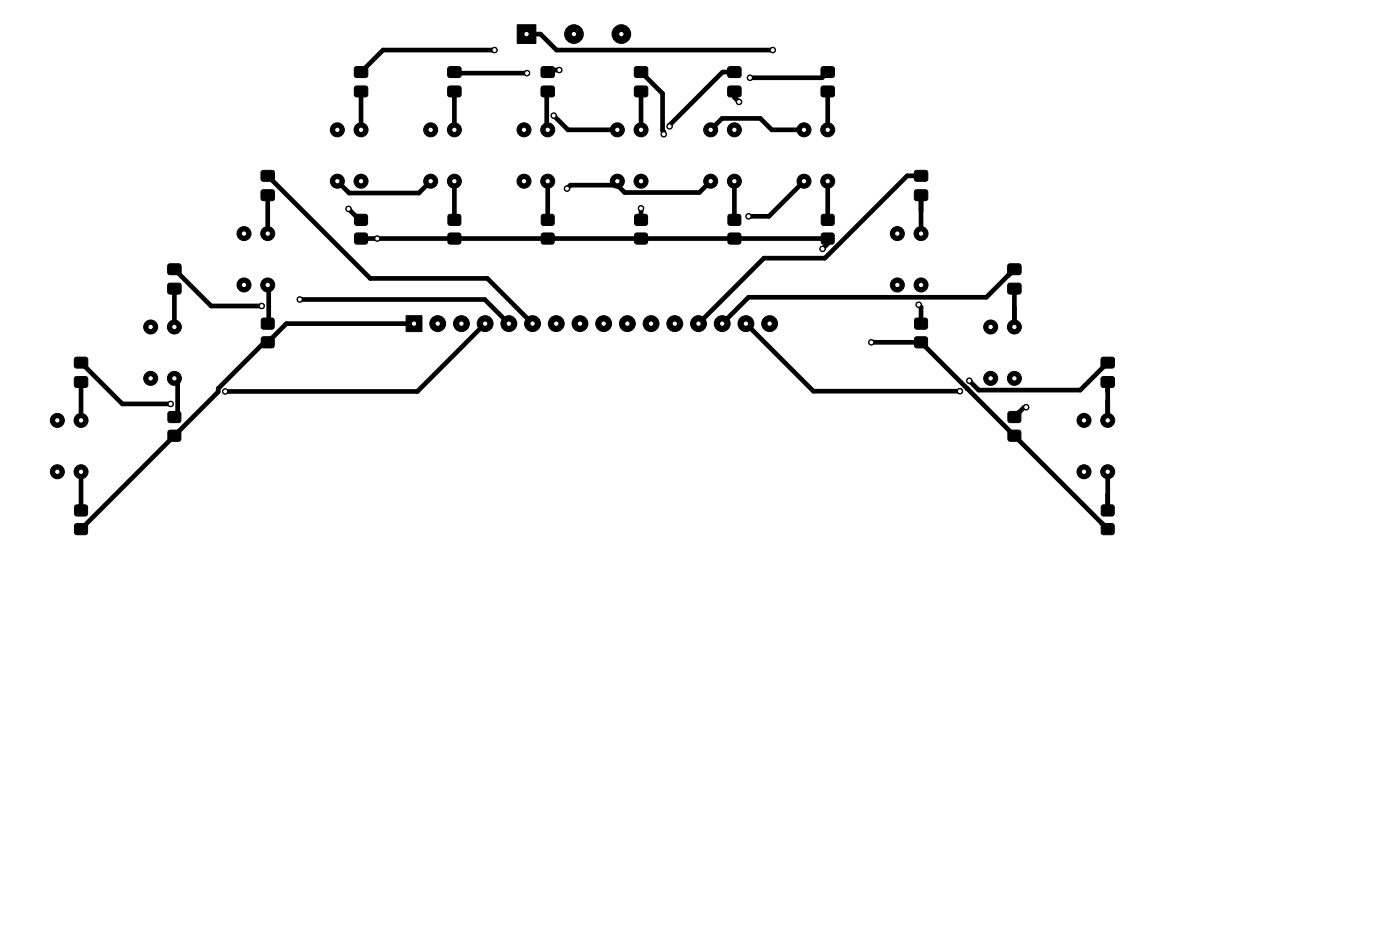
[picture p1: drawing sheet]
<svg xmlns="http://www.w3.org/2000/svg" width="150mm" height="100mm" viewBox="0 0 150 100" stroke-linecap="round" stroke-linejoin="round" font-family="sans-serif">
<g fill="#000" stroke="#000" stroke-width=".11">
<path d="M28 18.3l.2-.1h1l.1 .1 .1 .2-.1 .8-.1 .1h-1l-.2-.1v-.1zM38 9.3l.2-.1h1l.1 .1 .1 .2-.1 .8-.1 .1h-1l-.2-.1v-.2zM38 7.2l.2-.1h1l.1 .1 .1 .2-.1 .8-.1 .1h-1l-.2-.1v-.1zM48 9.3l.2-.1h1l.1 .1 .1 .2-.1 .8-.1 .1h-1l-.2-.1v-.2zM48 7.2l.2-.1h1l.1 .1 .1 .2-.1 .8-.1 .1h-1l-.2-.1v-.1zM55.4 2.7h2v2h-2zM58 9.3l.2-.1h1l.1 .1 .1 .2-.1 .8-.1 .1h-1l-.2-.1v-.2zM58 7.2l.2-.1h1l.1 .1 .1 .2-.1 .8-.1 .1h-1l-.2-.1v-.1zM68 9.3l.2-.1h1l.1 .1 .1 .2-.1 .8-.1 .1h-1l-.2-.1v-.2zM68 7.2l.2-.1h1l.1 .1 .1 .2-.1 .8-.1 .1h-1l-.2-.1v-.1zM78 9.3l.2-.1h1l.1 .1 .1 .2-.1 .8-.1 .1h-1l-.2-.1v-.2zM78 7.2l.2-.1h1l.1 .1 .1 .2-.1 .8-.1 .1h-1l-.2-.1v-.1z"/>
<path d="M88 9.3l.2-.1h1l.1 .1 .1 .2-.1 .8-.1 .1h-1l-.2-.1v-.2zM88 7.2l.2-.1h1l.1 .1 .1 .2-.1 .8-.1 .1h-1l-.2-.1v-.1zM98 18.3l.2-.1h1l.1 .1 .1 .2-.1 .8-.1 .1h-1l-.2-.1v-.1zM8 38.3l.2-.1h1l.1 .1 .1 .2-.1 .8-.1 .1h-1l-.2-.1v-.1zM18 30.4l.2-.1h1l.1 .1 .1 .2-.1 .8-.1 .1h-1l-.2-.1v-.2zM18 28.3l.2-.1h1l.1 .1 .1 .2-.1 .8-.1 .1h-1l-.2-.1v-.1zM28 20.4l.2-.1h1l.1 .1 .1 .2-.1 .8-.1 .1h-1l-.2-.1v-.2zM28.1 36.1h.1h.9h.2l.1 .2-.1 .9-.2 .1h-.9l-.1-.1-.1-.2zM28.1 34.1h.1h.9h.2l.1 .2-.1 .9-.2 .1h-.9l-.1-.1-.1-.2zM38.1 25l.1-.1h.9l.2 .1 .1 .2-.1 .9h-.2h-.9h-.1l-.1-.2zM38.1 23l.1-.1h.9l.2 .1 .1 .2-.1 .9h-.2h-.9h-.1l-.1-.2zM43.5 33.8h1.7v1.7h-1.7z"/>
<path d="M48.1 25l.1-.1h.9l.2 .1 .1 .2-.1 .9h-.2h-.9h-.1l-.1-.2zM48.1 23l.1-.1h.9l.2 .1 .1 .2-.1 .9h-.2h-.9h-.1l-.1-.2zM58.1 25l.1-.1h.9l.2 .1 .1 .2-.1 .9h-.2h-.9h-.1l-.1-.2zM58.1 23l.1-.1h.9l.2 .1 .1 .2-.1 .9h-.2h-.9h-.1l-.1-.2zM68.1 25l.1-.1h.9l.2 .1 .1 .2-.1 .9h-.2h-.9h-.1l-.1-.2zM68.1 23l.1-.1h.9l.2 .1 .1 .2-.1 .9h-.2h-.9h-.1l-.1-.2zM78.1 25l.1-.1h.9l.2 .1 .1 .2-.1 .9h-.2h-.9h-.1l-.1-.2zM78.1 23l.1-.1h.9l.2 .1 .1 .2-.1 .9h-.2h-.9h-.1l-.1-.2zM88.1 25l.1-.1h.9l.2 .1 .1 .2-.1 .9h-.2h-.9h-.1l-.1-.2zM88.1 23l.1-.1h.9l.2 .1 .1 .2-.1 .9h-.2h-.9h-.1l-.1-.2zM98 20.4l.2-.1h1l.1 .1 .1 .2-.1 .8-.1 .1h-1l-.2-.1v-.2zM98.1 36.1h.1h.9h.2l.1 .2-.1 .9-.2 .1h-.9l-.1-.1-.1-.2z"/>
<path d="M98.1 34.1h.1h.9h.2l.1 .2-.1 .9-.2 .1h-.9l-.1-.1-.1-.2zM108 30.4l.2-.1h1l.1 .1 .1 .2-.1 .8-.1 .1h-1l-.2-.1v-.2zM108 28.3l.2-.1h1l.1 .1 .1 .2-.1 .8-.1 .1h-1l-.2-.1v-.1zM118 38.3l.2-.1h1l.1 .1 .1 .2-.1 .8-.1 .1h-1l-.2-.1v-.1zM8 40.4l.2-.1h1l.1 .1 .1 .2-.1 .8-.1 .1h-1l-.2-.1v-.2zM8.1 56.1h.1h.9h.2l.1 .2-.1 .9-.2 .1h-.9l-.1-.1-.1-.2zM8.1 54.1h.1h.9h.2l.1 .2-.1 .9-.2 .1h-.9l-.1-.1-.1-.2zM18.1 46.1h.1h.9h.2l.1 .2-.1 .9-.2 .1h-.9l-.1-.1-.1-.2zM18.1 44.1h.1h.9h.2l.1 .2-.1 .9-.2 .1h-.9l-.1-.1-.1-.2zM108.1 46.1h.1h.9h.2l.1 .2-.1 .9-.2 .1h-.9l-.1-.1-.1-.2zM108.1 44.1h.1h.9h.2l.1 .2-.1 .9-.2 .1h-.9l-.1-.1-.1-.2zM118 40.4l.2-.1h1l.1 .1 .1 .2-.1 .8-.1 .1h-1l-.2-.1v-.2z"/>
<path d="M118.1 56.1h.1h.9h.2l.1 .2-.1 .9-.2 .1h-.9l-.1-.1-.1-.2zM118.1 54.1h.1h.9h.2l.1 .2-.1 .9-.2 .1h-.9l-.1-.1-.1-.2z"/>
<circle cx="36.1" cy="19.4" r=".75"/>
<circle cx="36.1" cy="13.9" r=".75"/>
<circle cx="38.7" cy="19.4" r=".75"/>
<circle cx="38.7" cy="13.9" r=".75"/>
<circle cx="46.1" cy="19.4" r=".75"/>
<circle cx="46.1" cy="13.9" r=".75"/>
<circle cx="48.7" cy="19.4" r=".75"/>
<circle cx="48.7" cy="13.9" r=".75"/>
<circle cx="53" cy="5.4" r=".3"/>
<circle cx="56.1" cy="19.4" r=".75"/>
<circle cx="56.1" cy="13.9" r=".75"/>
<circle cx="56.5" cy="7.8" r=".3"/>
<circle cx="58.7" cy="19.4" r=".75"/>
<circle cx="58.7" cy="13.9" r=".75"/>
<circle cx="59.3" cy="12.4" r=".3"/>
<circle cx="59.9" cy="7.5" r=".3"/>
<circle cx="61.5" cy="3.7" r="1"/>
<circle cx="66.1" cy="19.4" r=".75"/>
<circle cx="66.1" cy="13.9" r=".75"/>
<circle cx="66.6" cy="3.7" r="1"/>
<circle cx="68.7" cy="19.4" r=".75"/>
<circle cx="68.7" cy="13.9" r=".75"/>
<circle cx="71.1" cy="14.4" r=".3"/>
<circle cx="71.7" cy="13.5" r=".3"/>
<circle cx="76.1" cy="19.4" r=".75"/>
<circle cx="76.1" cy="13.9" r=".75"/>
<circle cx="78.7" cy="19.4" r=".75"/>
<circle cx="78.7" cy="13.9" r=".75"/>
<circle cx="79.2" cy="10.9" r=".3"/>
<circle cx="80.4" cy="8.3" r=".3"/>
<circle cx="82.8" cy="5.4" r=".3"/>
<circle cx="86.1" cy="19.4" r=".75"/>
<circle cx="86.1" cy="13.9" r=".75"/>
<circle cx="88.7" cy="19.4" r=".75"/>
<circle cx="88.7" cy="13.9" r=".75"/>
<circle cx="16.1" cy="35" r=".75"/>
<circle cx="18.7" cy="35" r=".75"/>
<circle cx="26.1" cy="25" r=".75"/>
<circle cx="26.1" cy="30.5" r=".75"/>
<circle cx="28" cy="32.8" r=".3"/>
<circle cx="28.7" cy="25" r=".75"/>
<circle cx="28.7" cy="30.5" r=".75"/>
<circle cx="32.1" cy="32.1" r=".3"/>
<circle cx="37.3" cy="22.4" r=".3"/>
<circle cx="40.4" cy="25.5" r=".3"/>
<circle cx="46.9" cy="34.7" r=".85"/>
<circle cx="49.4" cy="34.7" r=".85"/>
<circle cx="52" cy="34.7" r=".85"/>
<circle cx="54.5" cy="34.7" r=".85"/>
<circle cx="57.1" cy="34.7" r=".85"/>
<circle cx="59.6" cy="34.7" r=".85"/>
<circle cx="60.7" cy="20.2" r=".3"/>
<circle cx="62.1" cy="34.7" r=".85"/>
<circle cx="64.7" cy="34.7" r=".85"/>
<circle cx="67.2" cy="34.7" r=".85"/>
<circle cx="68.7" cy="22.3" r=".3"/>
<circle cx="69.8" cy="34.7" r=".85"/>
<circle cx="72.3" cy="34.7" r=".85"/>
<circle cx="74.8" cy="34.7" r=".85"/>
<circle cx="77.4" cy="34.7" r=".85"/>
<circle cx="79.9" cy="34.7" r=".85"/>
<circle cx="80.2" cy="23.2" r=".3"/>
<circle cx="82.5" cy="34.7" r=".85"/>
<circle cx="88.1" cy="26.6" r=".3"/>
<circle cx="93.4" cy="36.7" r=".3"/>
<circle cx="96.1" cy="25" r=".75"/>
<circle cx="96.1" cy="30.5" r=".75"/>
<circle cx="98.4" cy="32.6" r=".3"/>
<circle cx="98.7" cy="25" r=".75"/>
<circle cx="98.7" cy="30.5" r=".75"/>
<circle cx="106.1" cy="35" r=".75"/>
<circle cx="108.7" cy="35" r=".75"/>
<circle cx="6.1" cy="45" r=".75"/>
<circle cx="6.1" cy="50.5" r=".75"/>
<circle cx="8.7" cy="45" r=".75"/>
<circle cx="8.7" cy="50.5" r=".75"/>
<circle cx="16.1" cy="40.5" r=".75"/>
<circle cx="18.3" cy="43.2" r=".3"/>
<circle cx="18.7" cy="40.5" r=".75"/>
<circle cx="24.1" cy="41.9" r=".3"/>
<circle cx="102.8" cy="41.9" r=".3"/>
<circle cx="103.9" cy="40.8" r=".3"/>
<circle cx="106.1" cy="40.5" r=".75"/>
<circle cx="108.7" cy="40.5" r=".75"/>
<circle cx="109.9" cy="43.6" r=".3"/>
<circle cx="116.1" cy="45" r=".75"/>
<circle cx="116.1" cy="50.5" r=".75"/>
<circle cx="118.7" cy="45" r=".75"/>
<circle cx="118.7" cy="50.5" r=".75"/>
</g>
<g fill="none" stroke="#000" stroke-width=".5">
<path d="M28.7 18.8l11 11h12.5l4.9 4.9M36.1 19.4l1.3 1.3h7.5l1.2-1.3M38.7 9.8v4.1M48.7 7.7l.1 .1h7.7M48.7 9.8v4.1M48.7 19.4v4.1M53 5.4h-12l-2.3 2.3M56.4 3.7h1.5l1.7 1.7h23.2M58.7 9.8l-.1 .1v3.9l.1 .1M58.7 19.4v4.1M59.3 12.4l1.6 1.5h5.2M59.9 7.5h-1l-.2 .2"/>
<path d="M66.1 19.4v.4M66.1 19.8h-5l-.4 .4M68.7 7.7l2.3 2.3v4l.1 .1v.3M68.7 9.8v4.1M76.1 19.4l-1.2 1.2h-8l-.8-.8M76.1 13.9l1.3-1.2h4.1l1.2 1.2h3.4M78.7 9.8v.6l.5 .5M78.7 19.4v4.1M78.7 7.7h-1.3l-5.7 5.7v.1M86.1 19.4l-3.7 3.8h-2.2M88.7 7.7l-.6 .6h-7.7M88.7 9.8v4.1"/>
<path d="M88.7 19.4v4.1M98.7 18.8h-1.5l-8.8 8.8h-6.5l-7.1 7.1M8.7 38.8l4.4 4.4h5.2M18.7 30.9v4.1M18.7 28.8l3.9 4h5.4M28.7 20.9v4.1M28.7 30.5l.1 .1v3.9l-.1 .2M32.1 32.1h19.8l2.6 2.6M37.3 22.4l1.2 1.1h.2M38.7 25.5h50v.6l-.6 .5M44.4 34.7h-13.7l-2 2h-.4l-4.9 4.9v.4l-14.7 14.7M52 34.7l-7.3 7.2h-20.6"/>
<path d="M68.7 22.3h.1M68.7 22.3v1.2M79.9 34.7l7.3 7.2h15.6M93.4 36.7h5.3M98.4 32.6l.3 .3v1.8M98.7 20.9v4.1M98.7 36.7h.1M98.7 36.7l19.3 19.3M108.7 28.8l-3 3h-25.5l-2.8 2.9M108.7 30.9v4.1M118.7 38.8l-3 3h-10.8l-1-1M8.7 40.9v4.1"/>
<path d="M8.7 50.5v4.2M18.7 40.5l.3 .4v3.4l-.3 .4M102.8 41.9h.1M103.6 41.6h.1M108.7 44.7h.1M109.9 43.6h-.2l-1 1.1M118 56l.7 .7M118 56h.1M118.7 40.9v4.1M118.7 50.5v4.2"/>
</g>
<g fill="#fff" stroke="#fff" stroke-width=".11">
<circle cx="24.1" cy="41.9" r=".15"/>
<circle cx="18.3" cy="43.2" r=".15"/>
<circle cx="28" cy="32.8" r=".15"/>
<circle cx="32.1" cy="32.1" r=".15"/>
<circle cx="53" cy="5.4" r=".15"/>
<circle cx="56.5" cy="7.8" r=".15"/>
<circle cx="59.9" cy="7.5" r=".15"/>
<circle cx="71.1" cy="14.4" r=".15"/>
<circle cx="79.2" cy="10.9" r=".15"/>
<circle cx="71.7" cy="13.5" r=".15"/>
<circle cx="80.4" cy="8.3" r=".15"/>
<circle cx="103.9" cy="40.8" r=".15"/>
<circle cx="102.8" cy="41.9" r=".15"/>
<circle cx="82.8" cy="5.4" r=".15"/>
<circle cx="60.7" cy="20.2" r=".15"/>
<circle cx="80.2" cy="23.2" r=".15"/>
<circle cx="93.4" cy="36.7" r=".15"/>
<circle cx="88.1" cy="26.6" r=".15"/>
<circle cx="40.4" cy="25.5" r=".15"/>
<circle cx="37.3" cy="22.4" r=".15"/>
<circle cx="68.7" cy="22.3" r=".15"/>
<circle cx="59.3" cy="12.4" r=".15"/>
<circle cx="98.4" cy="32.6" r=".15"/>
<circle cx="109.9" cy="43.6" r=".15"/>
<circle cx="45" cy="12" r=".18"/>
<circle cx="49.3" cy="16.7" r=".17"/>
<circle cx="45.5" cy="16.7" r=".17"/>
<circle cx="48.7" cy="19.4" r=".17"/>
<circle cx="46.1" cy="19.4" r=".17"/>
<circle cx="48.7" cy="13.9" r=".17"/>
<circle cx="46.1" cy="13.9" r=".17"/>
<circle cx="23.9" cy="53.7" r=".17"/>
<circle cx="115" cy="43.1" r=".18"/>
<circle cx="119.3" cy="47.8" r=".18"/>
<circle cx="115.5" cy="47.8" r=".18"/>
<circle cx="118.7" cy="50.5" r=".17"/>
<circle cx="116.1" cy="50.5" r=".17"/>
<circle cx="118.7" cy="45" r=".17"/>
<circle cx="116.1" cy="45" r=".17"/>
<circle cx="65" cy="12" r=".18"/>
<circle cx="69.3" cy="16.7" r=".17"/>
<circle cx="65.5" cy="16.7" r=".17"/>
<circle cx="68.7" cy="19.4" r=".17"/>
<circle cx="66.1" cy="19.4" r=".17"/>
<circle cx="68.7" cy="13.9" r=".17"/>
<circle cx="66.1" cy="13.9" r=".17"/>
<circle cx="55" cy="12" r=".17"/>
<circle cx="59.3" cy="16.7" r=".17"/>
<circle cx="55.5" cy="16.7" r=".17"/>
<circle cx="58.7" cy="19.4" r=".17"/>
<circle cx="56.1" cy="19.4" r=".17"/>
<circle cx="58.7" cy="13.9" r=".17"/>
<circle cx="56.1" cy="13.9" r=".17"/>
<circle cx="15" cy="33.1" r=".17"/>
<circle cx="19.3" cy="37.8" r=".18"/>
<circle cx="15.5" cy="37.8" r=".18"/>
<circle cx="18.7" cy="40.5" r=".17"/>
<circle cx="16.1" cy="40.5" r=".17"/>
<circle cx="18.7" cy="35" r=".17"/>
<circle cx="16.1" cy="35" r=".17"/>
<circle cx="25" cy="23.1" r=".17"/>
<circle cx="29.3" cy="27.8" r=".17"/>
<circle cx="25.5" cy="27.8" r=".18"/>
<circle cx="28.7" cy="30.5" r=".17"/>
<circle cx="26.1" cy="30.5" r=".17"/>
<circle cx="28.7" cy="25" r=".17"/>
<circle cx="26.1" cy="25" r=".17"/>
<circle cx="102.9" cy="53.7" r=".17"/>
<circle cx="105" cy="33.1" r=".17"/>
<circle cx="109.3" cy="37.8" r=".18"/>
<circle cx="105.5" cy="37.8" r=".18"/>
<circle cx="108.7" cy="40.5" r=".17"/>
<circle cx="106.1" cy="40.5" r=".17"/>
<circle cx="108.7" cy="35" r=".17"/>
<circle cx="106.1" cy="35" r=".17"/>
<circle cx="35" cy="12" r=".18"/>
<circle cx="39.3" cy="16.7" r=".17"/>
<circle cx="35.5" cy="16.7" r=".17"/>
<circle cx="38.7" cy="19.4" r=".17"/>
<circle cx="36.1" cy="19.4" r=".17"/>
<circle cx="38.7" cy="13.9" r=".17"/>
<circle cx="36.1" cy="13.9" r=".17"/>
<circle cx="5" cy="43.1" r=".18"/>
<circle cx="9.3" cy="47.8" r=".18"/>
<circle cx="5.5" cy="47.8" r=".18"/>
<circle cx="8.7" cy="50.5" r=".17"/>
<circle cx="6.1" cy="50.5" r=".17"/>
<circle cx="8.7" cy="45" r=".17"/>
<circle cx="6.1" cy="45" r=".17"/>
<circle cx="75" cy="12" r=".18"/>
<circle cx="79.3" cy="16.7" r=".17"/>
<circle cx="75.5" cy="16.7" r=".17"/>
<circle cx="78.7" cy="19.4" r=".17"/>
<circle cx="76.1" cy="19.4" r=".17"/>
<circle cx="78.7" cy="13.9" r=".17"/>
<circle cx="76.1" cy="13.9" r=".17"/>
<circle cx="85" cy="12" r=".18"/>
<circle cx="89.3" cy="16.7" r=".17"/>
<circle cx="85.5" cy="16.7" r=".17"/>
<circle cx="88.7" cy="19.4" r=".18"/>
<circle cx="86.1" cy="19.4" r=".18"/>
<circle cx="88.7" cy="13.9" r=".18"/>
<circle cx="86.1" cy="13.9" r=".18"/>
<circle cx="95" cy="23.1" r=".17"/>
<circle cx="99.3" cy="27.8" r=".17"/>
<circle cx="95.5" cy="27.8" r=".17"/>
<circle cx="98.7" cy="30.5" r=".17"/>
<circle cx="96.1" cy="30.5" r=".17"/>
<circle cx="98.7" cy="25" r=".17"/>
<circle cx="96.1" cy="25" r=".17"/>
<circle cx="56.4" cy="3.7" r=".18"/>
<circle cx="61.5" cy="3.7" r=".18"/>
<circle cx="66.6" cy="3.7" r=".18"/>
<circle cx="44.4" cy="34.7" r=".17"/>
<circle cx="46.9" cy="34.7" r=".17"/>
<circle cx="49.4" cy="34.7" r=".17"/>
<circle cx="52" cy="34.7" r=".17"/>
<circle cx="54.5" cy="34.7" r=".17"/>
<circle cx="57.1" cy="34.7" r=".17"/>
<circle cx="59.6" cy="34.7" r=".17"/>
<circle cx="62.1" cy="34.7" r=".17"/>
<circle cx="64.7" cy="34.7" r=".17"/>
<circle cx="67.2" cy="34.7" r=".17"/>
<circle cx="69.8" cy="34.7" r=".17"/>
<circle cx="72.3" cy="34.7" r=".17"/>
<circle cx="74.8" cy="34.7" r=".17"/>
<circle cx="77.4" cy="34.7" r=".17"/>
<circle cx="79.9" cy="34.7" r=".17"/>
<circle cx="82.5" cy="34.7" r=".17"/>
</g>
</svg>
